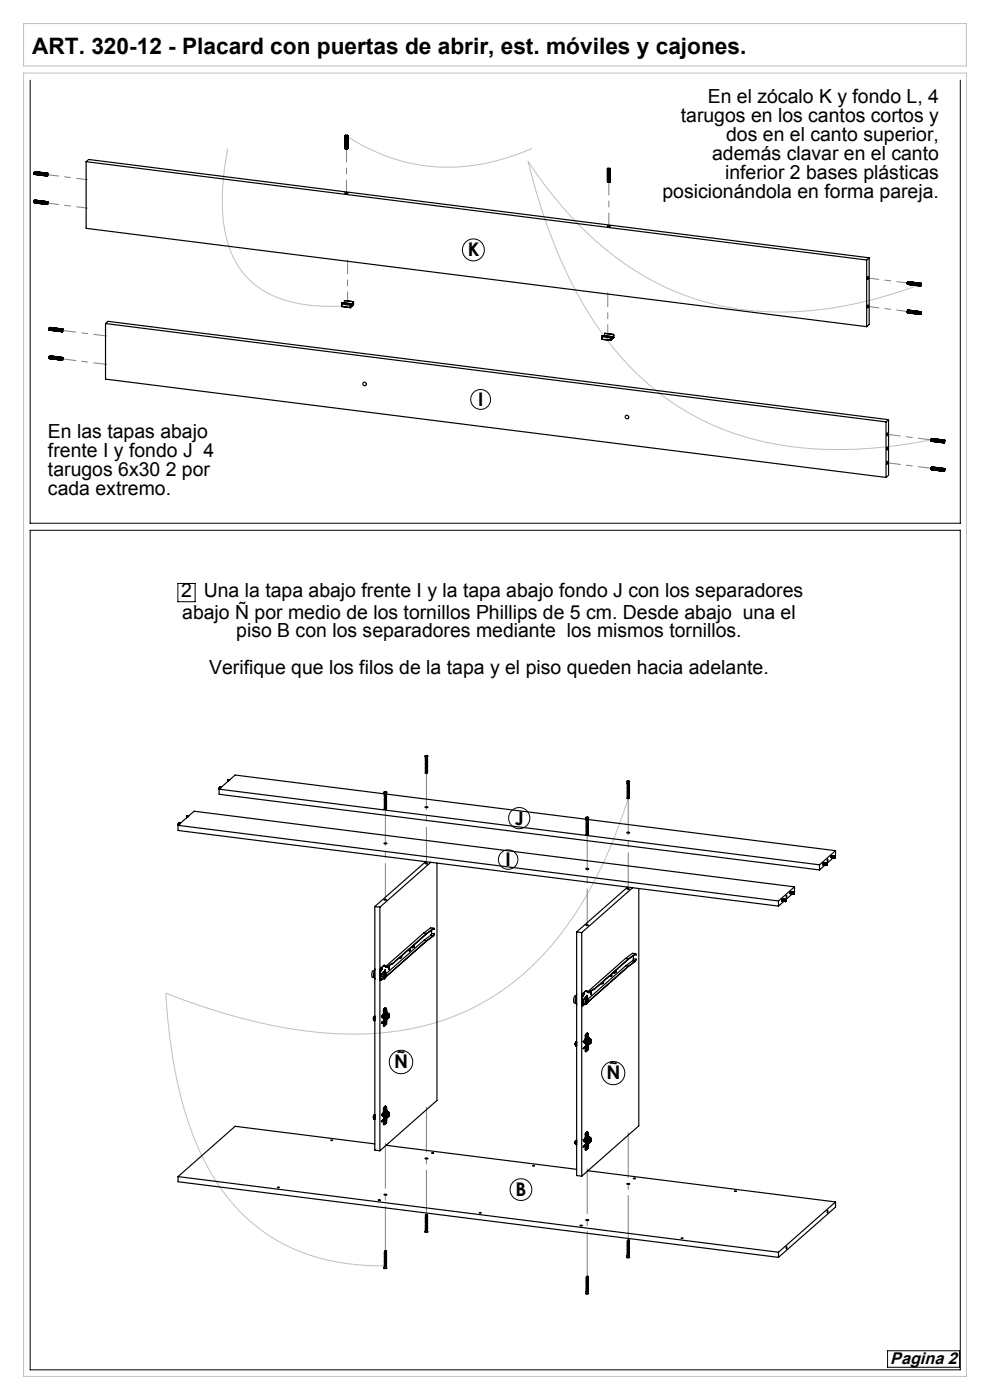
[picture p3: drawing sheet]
<svg xmlns="http://www.w3.org/2000/svg" width="210mm" height="297mm" viewBox="0 0 210 297" stroke-linecap="round" stroke-linejoin="round" font-family="sans-serif">
<defs><g id="words">
<text font-size="4.8" x="6.8" y="11.4">ART. 320-12 - Placard con puertas de abrir, est. móviles y cajones.</text>
<g font-size="4.1">
<text x="150.1" y="22">En el zócalo K y fondo L, 4</text>
<text x="144.4" y="26">tarugos en los cantos cortos y</text>
<text x="154" y="30">dos en el canto superior,</text>
<text x="151.1" y="34">además clavar en el canto</text>
<text x="140.5" y="42">posicionándola en forma pareja.</text>
<text x="153.8" y="38">inferior 2 bases plásticas</text>
<text x="10.2" y="93">En las tapas abajo</text>
<text x="10.2" y="97">frente I y fondo J 4</text>
<text x="10.2" y="101">tarugos 6x30 2 por</text>
<text x="10.2" y="105">cada extremo.</text>
<text x="38.4" y="126.7">2</text>
<text x="38.7" y="131.3">abajo Ñ por medio de los tornillos Phillips de 5 cm. Desde abajo una el</text>
<text x="43.2" y="126.7">Una la tapa abajo frente I y la tapa abajo fondo J con los separadores</text>
<text x="50.1" y="135.2">piso B con los separadores mediante los mismos tornillos.</text>
<text x="44.4" y="142.9">Verifique que los filos de la tapa y el piso queden hacia adelante.</text>
</g>
<g font-size="4">
<text x="99.2" y="54.4">K</text>
<text x="101.4" y="86.1">I</text>
<text x="109.2" y="174.9">J</text>
<text x="107.3" y="183.7">I</text>
<text x="83.6" y="226.7">Ñ</text>
<text x="128.6" y="229">Ñ</text>
<text x="109.4" y="253.8">B</text>
</g>
<text font-size="3.6" x="188.8" y="289.3">Pagina 2</text>
</g></defs>
<path d="M5 15.5h200v276.5h-200zM5 5h200v9h-200zM48.3 31.5a43.9 43.9 0 0 0 0 20.1 17.4 17.4 0 0 0 13.7 12.5l4.7 .8 3.4 .1 3.6-.1M73.5 28.9a39 39 0 0 0 35.3 4.2l4-1.6M195.2 60.4a81 81 0 0 1-36 5.5 58.2 58.2 0 0 1-36.5-18.3 91.1 91.1 0 0 1-10.7-13.4 105.4 105.4 0 0 0 15.3 35.9 57.3 57.3 0 0 0 45.3 25.1 97.4 97.4 0 0 0 25-1.9M133.3 169.4a89.3 89.3 0 0 1-16.4 31.3 51.9 51.9 0 0 1-38.6 18.6 97.6 97.6 0 0 1-35.5-5.8l-7.6-2.8a94.8 94.8 0 0 0 7.1 33.4 39.7 39.7 0 0 0 19.1 20.4 45.4 45.4 0 0 0 20.1 4" fill="none" stroke="#c0c0c0" stroke-width=".21"/>
<g fill="none" stroke="#000" stroke-width=".21">
<path d="M6.4 17v94h197.3v-94M6.4 112.5h197.3v178.1h-197.3zM37.7 123.8h3.7v3.9h-3.7zM188.3 286.6h15.2v3.5h-15.2z"/>
<circle cx="100.4" cy="53" r="2.33"/>
<circle cx="102" cy="84.7" r="2.1"/>
<circle cx="110.1" cy="173.6" r="2.25"/>
<circle cx="107.8" cy="182.3" r="2.06"/>
<circle cx="85.1" cy="225.3" r="2.49"/>
<circle cx="130.1" cy="227.6" r="2.46"/>
<circle cx="110.5" cy="252.4" r="2.31"/>
</g>
<path d="M10.1 37.1l8.4 1M18.5 44.2l-8.4-1.1M184.1 59l8.4 1M192.5 66.1l-8.4-1.1" fill="none" stroke="#808080" stroke-width=".21" stroke-dasharray="15.2 1.3 1.3 1.3" stroke-dashoffset="12.9"/>
<path d="M73.7 64.9v-9.7M128.9 71.8v-9.7" fill="none" stroke="#808080" stroke-width=".21" stroke-dasharray="15.2 1.3 1.3 1.3" stroke-dashoffset="12.3"/>
<path d="M73.5 41v-9.4M129.2 48v-9.4M13.3 70.1l9.3 1.2M22.6 77.3l-9.3-1.2M188.2 98.2l9.4 1.2M197.6 93.3l-9.4-1.2" fill="none" stroke="#808080" stroke-width=".21" stroke-dasharray="15.2 1.3 1.3 1.3" stroke-dashoffset="12.4"/>
<path d="M81.7 171.7v19.2M90.4 164v19.2M124.6 177.1v19.2M133.3 169.4v19.2" fill="none" stroke="#808080" stroke-width=".21" stroke-dasharray="15.2 1.3 1.3 1.3" stroke-dashoffset="7.5"/>
<path d="M90.4 257.7v-22.8M81.7 265.4v-22.8M124.6 270.8v-22.8M133.3 263.1v-22.8" fill="none" stroke="#808080" stroke-width=".21" stroke-dasharray="15.2 1.3 1.3 1.3" stroke-dashoffset="5.7"/>
<g fill="none" stroke="#000" stroke-width=".25">
<path d="M7.3 36.8l2.7 .3M7.3 36.8h.1M7.3 36.8l2.7 .4M7.3 36.7l2.7 .4M7.3 36.7h.1M7.3 36.9l2.7 .3M7.3 36.9h.1M7.3 36.7l2.7 .3M7.3 36.9l2.7 .4M7.3 36.6l2.7 .3M7.3 36.6h.1M7.3 37l2.8 .3"/>
<path d="M7.3 36.9v.1M7.3 36.5l2.7 .4M7.3 36.5v.1M7.3 37h.1M7.3 36.5v.4M7.3 36.5h.1M7.3 36.5l2.7 .3M7.3 36.5l2.8 .3M7.4 36.5h.1M7.4 36.4l2.7 .4M7.4 36.4h.1M10 37.1h.1"/>
<path d="M10 37.1v.1M10 37.2h.1M10 37h.1M10 37v.1M10 37.2v.1M10 37.3h.1M10 36.9v.1M10 36.9h.1M10 36.8v.1M10 36.8h.1M10.1 37.3h-.1M10.1 36.8h-.1"/>
<path d="M10.1 37.3h.1M10.1 36.8h.1M10.1 36.9v.4zM10.1 36.8l.1 .1M10.2 36.8h.1M18.3 34.3l165.5 20.9M18.3 34.3l.5-.5 165.6 20.9M18.3 34.3v14.1l165.5 20.9M73.2 31.5h.1M73.2 28.8h.1M73.2 28.8v2.7M73.2 31.6h.1"/>
<path d="M73.3 28.8h.1M73.3 28.8h-.1M73.3 28.7l-.1 2.9M73.3 28.7h.1M73.3 31.6h.1M73.3 28.8v2.8M73.3 31.6h-.1M73.3 28.7h.4zM73.3 28.7h-.1M73.3 28.8v.1M73.3 28.9h.1M73.4 28.9h.1"/>
<path d="M73.4 31.6h.1M73.4 28.9l-.1 2.7M73.4 31.6h-.1M73.4 28.9v2.7M73.5 28.9h.1M73.5 31.6h.1M73.5 28.9v2.7M73.6 28.9h-.1M73.6 31.6h-.1M73.6 31.6h.1M73.6 28.9v2.7M73.6 28.9h.1"/>
<path d="M73.7 28.9h-.1M73.7 31.6h-.1M73.7 28.9v2.7M73.7 31.6h.1M73.7 28.8v.1M73.7 28.8h.1M73.7 28.7h.1M73.7 31.6h-.4M73.7 28.8v2.8M73.7 28.7l.1 2.9M73.8 28.8h.1M73.8 31.6h-.1"/>
<path d="M73.8 28.8v2.7M73.8 31.5h.1M128.9 38.5h.1M128.9 38.6h.1M128.9 35.8h.1M128.9 35.7v2.9M128.9 35.8v2.8M128.9 35.7h.1M128.9 35.8v.1M128.9 35.7h.5zM128.9 38.6h.5M128.9 35.7v.1"/>
<path d="M128.9 35.9h.1M129 38.6h.1M129 35.9v2.7M129 38.6h-.1M129 35.9h-.1M129 35.9h.1M129.1 38.6h.1M129.1 35.9v2.7M129.1 38.6h-.1M129.1 35.9h.1M129.2 35.9h.1M129.2 38.6h.1"/>
<path d="M129.2 35.9v2.7M129.3 35.9h-.1M129.3 38.6h-.1M129.3 38.6h.1M129.3 35.9h.1M129.3 35.9v2.7M129.4 35.9h.1M129.4 35.9l-.1 2.7M129.4 35.7v.1M129.4 35.8v.1M129.4 35.8h.1M129.4 38.6h.1"/>
<path d="M129.4 35.8v2.8M129.5 38.5h-.1M7.3 42.8l2.7 .4M7.3 42.9l2.7 .3M7.3 42.7l2.7 .4M7.3 42.9v.1M7.3 42.8h.1M7.3 42.8v.1M7.3 42.9h.1M7.3 42.7l2.7 .3M7.3 42.7h.1M7.3 43l2.7 .3"/>
<path d="M7.3 42.6l2.7 .4M7.3 43h.1M7.3 42.6v.1M7.3 43l2.8 .3M7.3 42.6h.1M7.3 42.6l2.7 .3M7.3 42.5v.4M7.3 42.5l2.7 .4M7.3 42.5h.1M7.3 42.5l2.8 .3M7.4 42.5h.1M7.4 42.5l2.7 .3"/>
<path d="M7.4 42.4v.1M10 43.2h.1M10 43.1h.1M10 43.1v.1M10 43.2v.1M10 43.3h.1M10 43h.1M10 43.3v.1M10 43.4h.1M10 42.9h.1M10.1 42.8l-.1 .1M10.1 43.4h-.1"/>
<path d="M10.1 43.4h.1M10.1 42.8h.1M10.1 43.3v.1M10.1 42.9v.4zM10.1 43.3h.1M10.1 42.8l.1 .1M10.2 42.9h.1M73.2 41h.6l-.4 .1zM128.9 48h.6l-.4 .1zM183.8 55.2v14.1M184.1 58.7l.1 .2-.1 .4zM184.4 54.7l-.6 .5"/>
<path d="M184.4 54.7v14.1l-.6 .5M192.5 60l2.7 .3M192.5 60h.1M192.5 59.9l2.7 .3M192.5 59.9h.1M192.5 59.9v.1M192.5 59.8v.1M192.5 59.8l2.8 .3M192.5 59.8h.1M192.5 59.8v.4M192.6 59.8h.1M192.6 59.8l2.7 .3"/>
<path d="M192.6 59.7v.1M10.4 75.9l2.7 .4M10.4 75.9l2.7 .3M10.4 69.9l2.7 .3M10.4 69.8l2.7 .4M10.4 69.8h.1M10.4 69.9h.1M10.4 75.9h.1M10.4 76l2.8 .3M10.4 75.8l2.8 .3M10.4 69.9l2.8 .3M10.4 69.8l2.8 .3"/>
<path d="M10.4 75.8h.1M10.4 70h.1M10.4 76h.1M10.4 75.8v.1M10.4 75.9v.1M10.4 76l2.8 .4M10.4 75.7l2.8 .4M10.4 70l2.8 .3M10.4 69.7l2.8 .3M10.4 69.7h.1M10.4 75.7h.1M10.4 69.7v.1"/>
<path d="M10.4 75.7v.1M10.5 69.7h-.1M10.5 76l2.7 .4M10.5 70l2.7 .4M10.5 69.6v.1M10.5 69.6l2.7 .4M10.5 75.7h.1M10.5 75.7l2.7 .3M10.5 70h.1M10.5 76h.1M10.5 69.7h.1M10.5 69.6h.1"/>
<path d="M10.5 75.6l2.7 .4M10.5 75.6h.1M10.5 76.1h.1M10.5 75.6v.1M10.5 69.5l-.1 .5M10.5 75.6l-.1 .4M10.5 70v.1M10.5 69.5l2.7 .4M10.5 69.5v.1M10.5 75.6l2.7 .3M10.5 69.5h.1M10.5 69.5l2.7 .3"/>
<path d="M10.5 75.5h.1M10.5 69.5l2.8 .3M10.5 75.5l2.8 .3M10.6 69.5h.1M13.1 76.2h.1M13.1 76.3h.1M13.1 76.1h.1M13.1 70.2h.1M13.1 76.2v.1M13.2 76.3h.1M13.1 70.1v.1M13.2 70.1h-.1"/>
<path d="M13.2 70.2v.1M13.2 70.3h.1M13.2 70.1h.1M13.2 76.1h.1M13.2 76.3h-.1M13.2 70v.1M13.2 76.4h.1M13.2 70h.1M13.2 70.3v.1M13.2 76h.1M13.2 69.9v.1M13.2 69.9h.1"/>
<path d="M13.2 75.9h.1M13.2 70.4h.1M13.2 69.8v.1M13.3 69.8h.1M13.3 75.9h.1M13.3 69.8h-.1M13.3 70.4h-.1M13.3 75.9h-.1M13.3 76.4h-.1M13.3 70.3v.1M13.3 76.4h.1M13.3 75.8v.1"/>
<path d="M13.3 75.8h.1M13.3 69.9v.4zM13.3 75.9v.5zM13.3 70.3l-.1 .1M13.3 76.3l-.1 .1M13.3 69.8v.1M22.4 68.6l165.5 20.9M22.4 68.6l.5-.4 165.6 20.8M22.4 68.6v11.8l165.5 20.9M72.5 65h.1M72.5 64.5h.1M72.5 64.5v.5"/>
<path d="M72.5 64.5l1.8 .2M72.5 65l1.8 .2M72.5 65l1.8 .3M72.6 64.2l-.1 .3M72.6 64.2l1.8 .3M73.1 64.2l1.8 .3M73.1 64.2l-.1 .1M73.1 63.8v.4M73.1 63.8h.1M73.1 63.8l1.8 .2M74.3 65.2v.1M74.3 64.7v.5"/>
<path d="M74.3 65.3h.1M74.3 64.7h.1M74.3 65.2h.1M74.4 64.5l-.1 .2M74.4 64.5h.1M74.9 64l.1 .1M74.9 64h.1M74.9 64.5l-.5 .4v-.4M74.9 64v.5M75 64.7l-.7 .6M75 64.7h.1M75 64.7l-.7 .5"/>
<path d="M75 64.1v.6M127.7 71.9v.1M127.7 71.4h.1M127.7 71.4v.5M127.7 72l1.8 .2M127.7 71.4l1.8 .3M127.7 71.4v.6M127.8 71.2l-.1 .2M127.8 71.2l1.7 .2M128.2 71.2l1.9 .2M128.2 71.2h.1M128.3 70.7l-.1 .5"/>
<path d="M128.3 70.7l1.8 .2M128.3 70.7h.1M129.5 72.2h.1M129.5 71.7v.5M129.5 71.7h.1M129.5 71.4v.3M129.5 71.4l.1 .1M129.6 71.5l-.1 .2M130.1 70.9v.1M130.1 70.9l.1 .2M130.1 70.9h.1M130.1 71l.1 .1"/>
<path d="M130.1 71.4l-.5 .5v-.4M130.1 71v.4M130.2 71.6l-.7 .6M130.2 71.6h.1M130.2 71.1h.1M130.2 71.1v.5M184.1 64.8l.1 .1-.1 .4zM192.5 60.1l2.7 .4M192.5 60.1h.1M192.5 60.2l2.7 .3M192.5 60.2h.1M192.5 60l2.7 .4"/>
<path d="M192.5 60v.1M192.5 60.2l2.7 .4M192.5 60.2v.1M192.5 66.2h.1M192.5 66.2l2.7 .4M192.5 60.1v.1M192.5 66.1l2.7 .4M192.5 66.1h.1M192.5 66l2.7 .3M192.5 66.3l2.7 .4M192.5 60.3l2.7 .3M192.5 66.1l2.7 .3"/>
<path d="M192.5 66.3h.1M192.5 66v.1M192.5 60.3h.1M192.5 66h.1M192.5 60.3l2.8 .4M192.5 65.9l2.7 .3M192.5 65.9h.1M192.5 66.4l2.8 .3M192.5 65.9v.1M192.5 66.3v.1M192.5 66.4h.1M192.5 65.9l2.8 .3"/>
<path d="M192.5 65.8v.5M192.5 65.8v.1M192.6 65.8h.1M192.6 65.8l2.7 .3M195.2 66.5h.1M195.2 66.4h.1M195.2 60.4h.1M195.2 60.5h.1M195.2 60.4v.1M195.2 66.6h.1M195.2 60.5v.1M195.2 60.3h.1"/>
<path d="M195.2 60.6h.1M195.2 66.7h.1M195.2 66.3h.1M195.2 60.6v.1M195.2 60.7h.1M195.2 60.2h.1M195.2 66.2h.1M195.3 66.7h.1M195.3 66.2h-.1M195.3 60.2h-.1M195.3 66.2h.1M195.3 60.1v.1"/>
<path d="M195.3 60.7h.1M195.3 60.1h.1M195.3 66.1v.1M195.3 60.6v.1M195.3 60.6h.1M195.3 66.1h.1M195.3 66.2v.5zM195.3 60.2v.4zM195.3 66.6v.1M195.3 60.1l.1 .1M195.4 66.2h.1M195.4 60.2h.1"/>
<path d="M187.9 89.5v11.8M188.2 97.9l.1 .2-.1 .4zM188.2 91.9l.1 .1-.1 .4zM188.2 94.9l.1 .2-.1 .4zM188.5 89v11.8l-.6 .5M188.5 89l-.6 .5M197.5 99.4v.1M197.5 99.4l2.7 .4M197.5 99.4l2.7 .3M197.5 99.4h.1M197.5 99.5l2.7 .4M197.5 93.3l2.7 .4"/>
<path d="M197.5 93.3h.1M197.5 93.5l2.7 .4M197.5 99.6h.1M197.5 93.5h.1M197.5 93.4h.1M197.5 93.4l2.7 .4M197.5 99.5h.1M197.5 93.4l2.7 .3M197.5 93.3v.1M197.5 99.3l2.8 .3M197.5 99.3h.1M197.5 99.6l2.8 .4"/>
<path d="M197.5 93.3l2.7 .3M197.5 93.5l2.8 .4M197.5 99.3v.1M197.5 99.3l2.7 .4M197.5 93.3l2.8 .3M197.5 99.2v.4M197.5 93.2v.3M197.5 99.2v.1M197.5 99.2l2.8 .4M197.5 93.2h.1M197.5 93.2l2.8 .3M197.5 93.6l2.8 .4"/>
<path d="M197.5 93.6h.1M197.5 93.2v.1M197.5 99.2h.1M197.6 99.6l2.7 .4M197.6 99.2h.1M197.6 99.2l2.7 .3M197.6 93.2h.1M197.6 93.2l2.7 .3M197.6 99.6h.1M197.6 93.6h.1M197.6 93.2h-.1M197.6 99.1l-.1 .1"/>
<path d="M197.6 93.1l-.1 .1M197.6 93.1v.1M197.6 99.6v.1M197.6 99.1v.1M197.6 99.1l2.7 .4M197.6 93.1h.1M197.6 93.1l2.7 .3M197.6 99.1h.1M197.6 99.1l2.8 .3M197.6 93l2.8 .4M197.6 93h.1M197.7 93h.1"/>
<path d="M200.2 93.7h.1M200.2 93.8h.1M200.2 99.8h.1M200.2 99.8v.1M200.2 99.7v.1M200.2 99.7h.1M200.2 99.9h.1M200.2 93.9h.1M200.2 99.6v.1M200.2 93.6h.1M200.3 99.9h.1M200.3 99.6h-.1"/>
<path d="M200.3 93.6h-.1M200.3 93.9h.1M200.3 99.6h.1M200.3 93.5v.1M200.3 100h.1M200.3 93.5h.1M200.3 99.5v.1M200.3 94h.1M200.3 99.5h.1M200.3 93.9v.1M200.3 93.4h.1M200.3 99.4v.1"/>
<path d="M200.3 99.4h.1M200.4 93.4h-.1M200.4 99.4h.1M200.4 93.4h.1M200.4 99.5l-.1 .4zM200.4 93.5l-.1 .4zM200.4 99.9l-.1 .1M200.4 93.9h-.1M200.4 99.5h.1M200.4 93.4v.1M37.8 175.1l127.3 16M37.8 175.1l3.4-3 127.3 16"/>
<path d="M37.8 175.1v1.1l127.3 16M37.8 174.9h.1M37.8 174.8l.2 .1M37.8 175h.1M37.8 174.9h.2M37.8 174.8h.3M37.8 174.8h.1M37.9 174.7l.2 .1M37.9 174.7v.1M37.9 175h.1M37.9 174.8h.1M37.9 174.7h.1"/>
<path d="M37.9 174.7h.3M37.9 174.6v.1M37.9 174.6h.4zM37.9 174.6h.1M37.9 174.6l-.1 .4M39.6 173.4h.1M39.6 173.3h.2M39.6 173.4v.1M39.6 173.3v.1M39.6 173.3h.1M39.6 173.2h.3M39.6 173.2h.1"/>
<path d="M39.6 173.5h.1M39.6 173.1h.4M39.6 173.1v.3M39.6 173.1h.1M39.7 173.1h.1M46.5 167.4l127.3 16.1M46.5 167.4v1.1l127.3 16.1M46.5 167.4l3.4-3 31.6 4M46.5 167.2h.2M46.5 167.3h.1M46.5 167.2h.1M46.5 167.2h.2l-.2 .1"/>
<path d="M46.5 167.1h.3M46.5 167.1h.1M46.5 167.2v.1M46.6 167.1h.1M46.6 167.3h-.1M46.6 167.1h-.1M46.6 167.3h.1M46.6 167h.1M46.6 167l.3 .1M46.6 167l.2 .1h-.2M46.6 167h.3M46.6 167l-.1 .3"/>
<path d="M46.6 167h.4M46.6 166.9h.1M48.3 165.6h.2M48.3 165.6h.1M48.3 165.8h.1M48.3 165.7h.1M48.3 165.7h.1h-.1M48.3 165.7v.1M48.3 165.5l.3 .1M48.3 165.5h.1M48.3 165.5h.3M48.3 165.4v.4"/>
<path d="M48.3 165.4h.1M48.3 165.4l.4 .1h-.4M48.4 165.4h-.1M48.4 165.4h.3M48.4 165.8h-.1M81.4 168h.7l-.4 .1zM81.4 178.9h.7l-.4 .1zM81.5 168.1l.3 .1 .2-.1M81.5 168.5h.5M81.5 168.1v.4M81.5 168.5l.1 .1M81.6 168.6v.1l.3-.1"/>
<path d="M81.6 168.7v.3M81.6 169v.3M81.6 169.3v.2M81.6 169.6v.2M81.6 169.9v.2M81.6 170.5v.2M81.6 170.8v.2M81.6 171.1v.2M81.6 171.4v.2M81.6 171.6v.1M81.6 171.6h.1M81.6 168.7h.1"/>
<path d="M81.6 168.6h.3M81.7 168l-.1 .1 .2-.1M81.7 168h.1M81.7 168v.1M81.8 168v.1M81.9 168.6h.1l-.4 .1M81.9 171.2v.3l-.3 .1M81.9 170.9v.3l-.3 .1M81.9 170.6v.3l-.3 .1M81.9 170.3v.3l-.3 .1M81.9 169.5v.2l-.3 .1M81.9 169.2v.3h-.3"/>
<path d="M81.9 168.9v.3l-.3 .1M81.9 168.6v.2l-.3 .2M81.9 171.4l.1 .1-.5 .1h.1M81.9 171.1l.1 .1-.5 .1h.1M81.9 170.8l.1 .2h-.5h.1M81.9 170.5a.27 .27 0 0 1-.1 .3 .27 .27 0 0 1-.3-.1h.1M81.9 170.2a.29 .29 0 0 1-.1 .3 .29 .29 0 0 1-.3-.1l.1-.2M81.9 169.9l.1 .1-.1 .1h-.3M81.9 169.6l.1 .2-.5 .1 .1-.1M81.9 169.3l.1 .2-.5 .1h.1M81.9 169a.27 .27 0 0 1-.1 .3 .27 .27 0 0 1-.3 0h.1M81.9 168.7v.1a.28 .28 0 0 1-.1 .2 .28 .28 0 0 1-.3 0h.1"/>
<path d="M81.9 171.5v.2h-.3M81.9 169.8v.2M81.9 170.1v.2M82 168.5l-.1 .1M82 168.1v.4M82 168.5l42.3 5.3M90.1 160.3l.7 .1-.3 .1zM90.1 171.2l.7 .1h-.4zM90.2 160.4l.5 .1M90.2 160.5v.3l.2 .1 .3-.1v-.3M90.2 160.8l.1 .1M90.3 160.9v.1l.3-.1"/>
<path d="M90.3 161.4v.2M90.3 161.9v.3M90.3 162.2v.3M90.3 162.8v.2M90.3 163.1v.2M90.3 163.4v.2M90.3 163.7v.2M90.3 164h.1M90.3 163.9h.1M90.3 161.1h.1M90.3 160.9h.3M90.3 160.3l.3 .1z"/>
<path d="M90.4 160.3v.1M90.6 160.9h.1l-.4 .1M90.6 163.5v.3l-.3 .1M90.6 163.2v.3l-.3 .1M90.6 163v.2l-.3 .1M90.6 162.7v.3h-.3M90.6 161.8v.3l-.3 .1M90.6 161.5l-.1 .3-.2 .1v-.2M90.6 161.2v.3l-.3 .1M90.6 160.9v.3l-.3 .1v-.2M90.6 163.7l.1 .1-.5 .1h.1M90.6 163.4l.1 .2-.5 .1 .1-.1"/>
<path d="M90.6 163.1l.1 .2-.5 .1 .1-.1M90.6 162.8a.27 .27 0 0 1-.1 .3 .27 .27 0 0 1-.3 0l.1-.1M90.6 162.5a.29 .29 0 0 1-.1 .3 .29 .29 0 0 1-.3 0l.1-.3M90.6 162.2l.1 .1-.1 .2h-.4h.1M90.6 161.9l.1 .2-.5 .1h.1M90.6 161.6l.1 .2-.5 .1h.1M90.6 161.4a.27 .27 0 0 1-.1 .3 .27 .27 0 0 1-.3-.1h.1M90.6 161.1a.28 .28 0 0 1-.1 .2 .28 .28 0 0 1-.3 0h.1M90.6 163.8v.2h-.3M90.6 162.1v.2M90.6 162.4v.2M90.7 160.8l-.1 .1"/>
<path d="M90.7 160.4v.1M124.3 173.4h.6l-.3 .1zM124.3 173.5h.5M124.3 173.5v.4h.5M124.3 173.9l.1 .1M124.4 174v.1l.3-.1M124.4 174.1v.3M124.4 174.7v.2M124.4 175v.2M124.4 175.9v.2M124.4 176.2v.2M124.4 176.5v.2"/>
<path d="M124.4 176.8v.2M124.4 177v.1M124.4 177h.1M124.4 174.1h.1M124.4 174h.3M124.4 173.4l.3 .1zM124.5 173.4v.1M124.7 174h.1l-.4 .1M124.7 176.6v.3l-.3 .1M124.7 176.3v.3l-.3 .1M124.7 176v.3l-.3 .1M124.7 175.7v.3l-.3 .1"/>
<path d="M124.7 174.9v.2l-.3 .1M124.7 174.6v.3h-.3M124.7 174.3l-.1 .3-.2 .1v-.3M124.7 174v.2l-.3 .2M124.7 176.7l.1 .2-.5 .1h.1M124.7 176.5l.1 .1-.5 .1h.1M124.7 176.2l.1 .2h-.5h.1M124.7 175.9a.27 .27 0 0 1-.1 .3 .27 .27 0 0 1-.3-.1h.1M124.7 175.6h.1a.29 .29 0 0 1-.2 .3 .29 .29 0 0 1-.3-.1l.1-.2M124.7 175.3l.1 .2-.4 .1v-.3M124.7 175l.1 .2-.5 .1 .1-.1M124.7 174.7l.1 .2-.5 .1 .1-.1"/>
<path d="M124.7 174.4a.27 .27 0 0 1-.1 .3 .27 .27 0 0 1-.3 0h.1M124.7 174.1l.1 .1a.28 .28 0 0 1-.2 .2 .28 .28 0 0 1-.3 0h.1M124.7 176.9v.2h-.3M124.7 175.2v.2M124.7 175.4v.3M124.8 173.9l-.1 .1M124.8 173.5v.4M124.8 173.9l52.4 6.6M124.8 173.5h.1M133 165.7l.6 .1-.4 .1zM133 176.6h.6l-.4 .1zM133 165.8l.3 .1 .2-.1"/>
<path d="M133 166.2h.5M133 165.8v.4M133 166.2l.4 .1M133.1 166.3v.1M133.1 166.5v.2M133.1 166.8v.2M133.1 167v.3M133.1 167.3v.3M133.1 168.2v.2M133.1 168.8v.2M133.1 169.1v.2M133.1 169.4h.1"/>
<path d="M133.1 169.3h.1M133.1 166.5h.1M133.1 165.7l.3 .1zM133.2 165.7v.1M133.4 166.3l-.3 .1M133.4 166.3h.1l-.4 .1M133.4 168.9v.3l-.3 .1M133.4 168.6v.3l-.3 .1M133.4 168.4l-.1 .3h-.2v-.2M133.4 168.1v.2l-.3 .1M133.4 167.2v.3l-.3 .1M133.4 166.9v.3l-.3 .1"/>
<path d="M133.4 166.6v.3l-.3 .1M133.4 166.3v.3l-.3 .1M133.4 169.1l.1 .1-.5 .1h.1M133.4 168.8l.1 .2h-.5h.1M133.4 168.5l.1 .2-.5 .1 .1-.1M133.4 168.2a.27 .27 0 0 1-.1 .3 .27 .27 0 0 1-.3 0l.1-.1M133.4 167.9h.1a.29 .29 0 0 1-.2 .3 .29 .29 0 0 1-.3 0l.1-.3M133.4 167.6l.1 .1-.1 .1-.4 .1 .1-.3M133.4 167.3l.1 .2-.5 .1h.1M133.4 167l.1 .2-.5 .1h.1M133.4 166.8a.27 .27 0 0 1-.1 .2 .27 .27 0 0 1-.3 0h.1M133.4 166.5h.1a.28 .28 0 0 1-.2 .2 .28 .28 0 0 1-.3 0h.1"/>
<path d="M133.4 169.2v.2h-.3M133.4 167.5v.2M133.4 167.8v.2M133.5 166.2l-.1 .1M133.5 165.8v.4M79.5 192.3v51.7l1.1 .1M79.5 192.3l1.1 .2M80.6 192.5v51.6M81.5 190.9h.5zM89.9 197.9l.6 .1M89.9 197.9l-8 7.1M89.9 199.5l-8 7.1"/>
<path d="M89.9 199.5l.6 .1M90.2 183.2h.5zM90.3 182.8l-10.8 9.5M90.5 199.6l-8.6 7.5M90.5 198l-7.2 6.4M91.4 182.9l-10.8 9.6M91.4 198.4l-1.5 1.1M91.4 198.4l.6 .1M91.5 198l-.1 .4M91.5 198l.6 .1M91.6 197.3l-.1 .7M91.8 197.1l.3 .1"/>
<path d="M92 198.5l-1.5 1.1M92 196.9l.1 .3M92 196.9l-1.5 1.1M92 196.9l-.6-.1-1.5 1.1M92.1 198.1l-.1 .4M92.1 198.1l-.1 .4-1.5 1.1-8.6 7.6M92.1 197.2l-.1-.2-1.5 1.1-7.2 6.4M92.7 183.1v50.4l-12.1 10.6M122.3 197.7v51.7l1.1 .1M122.3 197.7l1.1 .1M123.4 197.8v51.7M124.3 184.3h.6l-.3 .1z"/>
<path d="M124.3 196.3h.5zM133 188.6h.5zM133.1 188.2l-10.8 9.5M134.2 188.3l-10.8 9.5M135.5 188.5v50.3l-12.1 10.7M165.1 191.1v1.1M165.9 191l.7 .1M165.9 191.1l.7 .1M165.9 190.9l.7 .1M165.9 191.1l.7 .2M165.9 190.9h.7M165.9 190.8h.7"/>
<path d="M166 190.7l.7 .1M166 190.7l-.1 .5M166.3 191.2l-1.2 1M166.6 191.1h.1M166.6 191.1v.1M166.6 191v.1M166.6 191h.1M166.6 191.2h.1M166.6 191l-.7-.1 .7 .2M166.6 190.9h.1M166.6 191.3h.1M166.6 191.2v.1"/>
<path d="M166.6 190.8h.1M166.7 190.8h.1M166.7 190.8h-.1M166.7 190.9v.3zM166.7 191.2h-.1M166.7 190.8v.1M166.7 190.9h.1M166.8 190v.4zM167.6 189.5l.7 .1M167.6 189.5l.7 .2M167.6 189.4h.7M167.6 189.6l.7 .1"/>
<path d="M167.6 189.3l.7 .1M167.7 189.3h.7M167.7 189.2l.7 .1M167.7 189.2v.4l.7 .1M167.7 189.2h.1M168 189.7l-1.3 1.1M168.3 189.6h.1M168.3 189.5h.1M168.3 189.6v.1M168.3 189.7h.1M168.3 189.5l-.7-.1 .7 .2M168.3 189.4v.1"/>
<path d="M168.3 189.4h.1M168.4 189.4h-.1M168.4 189.3v.1M168.4 189.7h.1M168.4 189.3h.1M168.4 189.3v.4zM168.5 189.3h-.1M168.5 188.1l-.1 1.2M168.5 188.1l-3.4 3M173.8 183.5v1.1M174.6 183.3l.7 .2M174.6 183.4l.7 .1"/>
<path d="M174.6 183.2l.7 .1M174.6 183.5l.7 .1M174.6 183.2h.7M174.6 183.1l.7 .1M174.7 183.1h.7M174.7 183.1l-.1 .4M174.7 183v.1M175 183.5l-1.2 1.1M175.3 183.5h.1M175.3 183.4h.1M175.3 183.3h-.7l.7 .1M175.3 183.3v.1"/>
<path d="M175.3 183.3h.1M175.3 183.5v.1M175.3 183.2v.1M175.3 183.6h.1M175.3 183.2h.1M175.4 183.2h-.1M175.4 183.6h-.1M175.4 183.1v.1M175.4 183.2h.1M175.4 183.1h.1M175.4 183.2v.3zM175.4 183.5l-.1 .1"/>
<path d="M175.5 182.3v.4zM176.3 181.8l.7 .1M176.3 181.9l.7 .1M176.3 181.7h.7M176.4 181.6l.6 .1M176.4 181.6h.7M176.4 181.5l.7 .1M176.4 181.5v.5l.7 .1M176.4 181.5h.1M176.7 182l-1.3 1.2M177 181.9h.1M177 182h.1"/>
<path d="M177 181.8v.1M177 181.8h.1M177 181.8l-.7-.1 .7 .2M177 181.7h.1M177.1 181.7h-.1M177.1 181.7h.1M177.1 182h.1M177.1 181.6h.1M177.1 181.7v.3zM177.1 181.6l.1 .1M177.2 181.6h-.1M177.2 180.5l-.1 1.1"/>
<path d="M177.2 180.5l-3.4 3M79.2 216.2l.1 .1M79.2 216.2h.1M79.2 215.9v.1M79.2 215.9h.1M79.3 215.9l-.1 .1M79.3 215.9h-.1M79.3 215.9h.1M79.3 216.3h.1M79.3 216.3l.2-.2-.2 .2M79.3 216.3l.1 .2M79.3 215.8l-.1 .1"/>
<path d="M79.3 215.8v.1M79.3 215.8l.1-.1h.1l-.1 .2M79.4 216.5l.1 .1M79.4 215.7v.2M79.4 216.5h.1M79.4 216v-.2v.2M79.4 216h.1M79.4 216l-.2 .2M79.4 216.3v.2M79.4 215.9h.1M79.4 206.9h.1M79.5 206.4l-.1 .5"/>
<path d="M79.5 206a1.01 1.01 0 0 0 0 1.4M79.5 205.9a.73 .73 0 0 0-.6 1.1l.1 .3 .4 .1M79.5 205.7v1.8M79.5 205.7h.1M79.5 215.8l-.1 .3M79.5 207.6v.2M79.5 207.6h.1M79.5 216l-.3 .2M79.5 205.4v.3M79.5 215.5l-.1 .2M79.5 216.2l-.1 .1M79.5 216.4l-.1 .1"/>
<path d="M80.6 207.6h.1M80.6 207.8l.2 .2M80.6 207.8h.1M80.7 207.7h.1M80.7 207.7l-.1 .1M80.7 207.6v.1M80.7 205.9v1.7M80.7 207.7v.1M80.7 205.4v.5M80.7 205.4h.1M80.8 205.6v.1M80.8 205.8v.2"/>
<path d="M80.8 205.7h.1M80.8 205.8h.1M80.8 205.7v.1M80.8 205.4l-.1 .5M80.9 205.7l-.1-.1v.4l.1-.2M80.9 205.7v.1M80.9 215.5l.1 .1M80.9 217v.1M80.9 217.1h.1M81 215.7l.2 .1M81 217v.1M81 215.7h.1"/>
<path d="M81 215.6v.1M81 216.9h.1M81 205.4v.3M81 207.8l-.2 .2-.1-.2M81 207.8h.1M81 205.3v.4zM81 207.7v.1M81 207.7h.1M81.1 207.7l-.1 .1M81.1 216.9l-.1 .1M81.1 215.7h.1M81.1 216.9l-.2 .1"/>
<path d="M81.1 216.9h.1M81.1 216.9h-.1M81.1 206.6l-.2 .2 .1 .3M81.1 207.6l-.1 .1M81.1 215.7l.1 .1M81.2 207.6l-.1 .1M81.2 216.9h-.1M81.2 216.9h.1M81.2 215.9h.1M81.2 216.8l-.1 .1M81.2 215.8v.1M81.2 216.8h.1"/>
<path d="M81.2 216.7v.1M81.2 207.6l-.2 .2M81.2 215.9l.2 .1M81.3 215.3h.1M81.3 215.3l-.4 .2M81.3 216.7h-.1M81.3 215.4l.1 .1M81.3 215.3l-.3 .3M81.3 215.4l-.3 .3M81.4 216.6h.1M81.3 215v.3M81.3 216.9v-.1l-.3 .3"/>
<path d="M81.3 217.5l.2 .2M81.3 214.3v.7M81.3 216.9v.6M81.3 216.9h.1M81.3 214.3l.1 .1M81.3 215h.1M81.3 217.5h.1M81.4 206.2a1.22 1.22 0 0 0-.2 1.4l.3 .1M81.4 206.2h.3M81.4 206.2v-.1l.1 .1M81.4 216.8v.1M81.4 215.9v.1"/>
<path d="M81.4 216l.1 .2M81.4 216.8h-.2M81.4 216.6l-.4 .3M81.4 216.5h.1M81.4 216.5v.3l-.2-.1M81.4 215.5l-.3 .2M81.4 215.5h.1M81.4 206.1v.1M81.4 215l-.1 .3M81.4 214.4v.6M81.4 216.9v.6M81.4 214.1l-.1 .2"/>
<path d="M81.4 214.1h.1M81.4 204.8h.1M81.4 204.8l-.7 .6M81.4 216.1l.1 .1M81.4 216.8h.1M81.4 216v.1M81.4 214.9l-.1 .5M81.4 217.5l.1 .1M81.4 214.3v.6M81.5 216.2h.1M81.5 215.5h.1M81.5 215.5l-.4 .2"/>
<path d="M81.5 214.1l-.1 .3M81.5 214.2l-.1 .1M81.5 214.2l.1 .1M81.5 204.8l-.7 .6M81.5 204.9l.6 .3M81.5 204.9l.3 .1M81.5 216.6l-.1 .2M81.5 204.8h.1M81.5 216.5v.1M81.5 204.8v.1M81.5 216.5h.1M81.5 216.7v.2"/>
<path d="M81.5 216.3h.1M81.5 215.5l-.3 .3M81.5 214.9l-.1 .6M81.5 214.9h-.1M81.5 214.3h-.1M81.5 216.9h-.1M81.5 217.5h-.1M81.5 217.5h.1M81.5 214.9h.1M81.5 214.3v.6M81.5 216.9v.6M81.5 214.3h.1"/>
<path d="M81.5 216.9h.1M81.6 204.8l.2 .1M81.6 217.5l-.1 .1M81.6 206.2l.1-.5v.5M81.6 214.3h-.1M81.6 214.3h.1M81.6 216.5l-.1 .1M81.6 216.7v.2M81.6 206.1h.1M81.6 206.3h.1a.9 .9 0 0 1-.2 1.3l-.1-.6zM81.6 214.9l-.1 .6M81.6 214.3v.6"/>
<path d="M81.6 216.9v.6M81.6 217.5h.1M81.6 206.7l.1 .2-.1 .3zM81.6 206.3a.87 .87 0 0 1 .1 1.3h-.1a.45 .45 0 0 1-.2-.7zM81.7 206h.1M81.7 216.6v.3M81.7 206h-.1M81.7 206.7l-.2 .2 .1 .3M81.7 206.3l.1 .7-.3 .6M81.7 205.8v.4M81.7 205.8l-.1 .1M81.7 216.2v.1"/>
<path d="M81.7 213.8l-.3 .3M81.7 213.8h.1M81.7 215.9h.1M81.7 215.9l-.3 .2M81.7 214.9l-.2 .6M81.7 214.9h-.1M81.7 216.9h-.1M81.7 217.5h-.1M81.7 214.3v.6M81.7 216.9v.6M81.7 216.3l-.2 .2M81.7 216.1v.2"/>
<path d="M81.7 216.3h.1M81.7 206l-.1 .1M81.7 205.9v.1M81.7 205.9l-.1 .2M81.7 206v-.2l-.1 .4M81.7 206v.2M81.8 214.8v.2l.1-.4-.1 .1 .1 .2M81.8 216.1l-.1 .2M81.8 216.9h.1M81.8 214.6v.2M81.8 216.1v.1M81.8 216.9v.2l.1-.1"/>
<path d="M81.8 216.1v.2M81.8 216.3l-.6 .5M81.8 216.1l-.2 .2M81.8 215.9l-.2 .3M81.8 215.9l-.3 .3M81.8 214.4h.1M81.8 216.7v.1M81.8 213.9l.1 .1M81.8 213.8l.1 .2M81.8 213.9l-.3 .3M81.8 213.8l-.3 .3M81.8 217.1l.1-.1-.1 .3z"/>
<path d="M81.8 214.7l.1 .2M81.8 204.9v.1M81.8 205l.3 .2M81.8 217.4h.1M81.8 213.8h-.1M81.8 216.3h.1M81.8 216.3l-.2 .3M81.8 216v.3M81.8 214.7h.1M81.8 217h.1M81.8 214.9h.1M81.8 216.1l.1-.4-.1 .4"/>
<path d="M81.8 216.8l.2 .2-.2 .3zM81.8 214.4l.2 .3-.2 .3zM81.8 214.4v-.1v.3M81.8 216.8v-.2v.3M81.8 216.8h.1M81.9 216.8h-.1M81.9 214.4l-.1 .1M81.9 207.1h.1M81.9 214l-.3 .3M81.9 214h.1M81.9 214.7v-.2l-.1 .2M81.9 217v-.1l-.1 .1"/>
<path d="M81.9 217h.1M81.9 216.8h.1M81.9 207.2h.1M81.9 207.2h-.1M81.9 214.7l-.1 .1M81.9 215.7v.5zM81.9 214l.1 .1M81.9 207.1l-.1 .1M81.9 207.1v.1M81.9 214.4v-.2l-.1 .4M81.9 216.7v-.1l-.1 .3M81.9 214.4h.1"/>
<path d="M81.9 214.4v.3M81.9 216.7v.3M82 217.3l-.5 .4-.1-.2M82 214.7l.2 .3M82 217.2v.1M82 217.2h.1M82 214.1l-.3 .2M82 217.2l-.3 .3M82 214.7l.1 .2M82 214.1h.1M82 214.7h.1M82 216.6h.1"/>
<path d="M82 214.1v.6M82 216.6v.6M82 214.6h.1M82 214.7l.1 .1M82 214.6v.1M82 214.7v.1M82 216.2v.4M82.1 216.2l-.1 .4M82.1 214.9l.1 .1M82.1 214.8h.1M82.1 214.8v.1M82.2 215.4v.7"/>
<path d="M82.2 216.1h.1M82.2 215.4h.1M82.2 214.8v.1M82.2 214.8l-.1 .1M82.2 216.1l-.8 .7M82.2 215h.1M82.2 214.9v.1M82.2 215l-1 .9M82.3 215h.1M82.3 215l-1.1 .9M82.3 215.4l-.1 .7M82.4 215.5v.3v-.3"/>
<path d="M82.4 215.4v.5zM82.4 215.1h.1M82.4 215l.1 .1M82.4 215l-1 .9M82.5 215.1h.1M82.5 215.1l-1.1 .9M82.5 215.1l-.2 .3M82.5 215.1l-.3 .3M82.5 204.9v.1M82.5 215.8v.1M82.5 215.8l-.2 .3M82.5 205.4v.2"/>
<path d="M82.5 205v.4M82.5 215.2v.7M82.5 205h.1M82.5 205.4h.1M82.6 205l-.1-.1v.7l.1-.2M82.6 205v.4M83 204.5l-.9 .6-.3-.2M83 204.5v.1M83 204.6l-.9 .6M83.3 204.4l-.3 .1M83.3 204.4v.1M83.3 204.5l-.3 .1"/>
<path d="M84.9 203.1l-.1 .2M84.9 203v.4v-.3M85.1 202.8v.4M85.2 202.8l-.1 .4v-.3M86.8 201.4l.1 .4 .1-.2M86.9 201.5l-.1 .3M86.9 201.5l.1 .1M86.9 201.3v.2M87 201.2v.4M87.5 200.7v.3zM87.6 200.7l-.1 .4v-.3M87.7 200.7l.1-.1z"/>
<path d="M87.7 200.6h.1M87.7 200.8h.1M87.8 200.6h-.1M87.8 200.6h.1M87.8 200.5v.3M87.8 200.5l-.1 .4v-.3M87.8 200.4l-.1 .6v-.4M122.3 211.8v.5M122.3 211.4a1.01 1.01 0 0 0 0 1.4M122.3 211.3a.73 .73 0 0 0-.6 1.1l.1 .3 .4 .1M122.3 211.1v1.8M122.3 211.1h.1"/>
<path d="M122.3 213v.2M122.3 213h.1M122.3 210.8v.3M123.4 213h.1M123.4 213.2l.2 .2M123.4 213.2h.1M123.5 213.1h.1M123.5 213.1l-.1 .1M123.5 213l.1 .1M123.5 211.3v1.7M123.5 213v.1M123.6 213.1l-.1 .1"/>
<path d="M123.6 210.8l-.1 .5M123.6 210.8h.1M123.6 211v.1M123.6 211.1v.3l.1-.2M123.6 211.1h.1M123.7 211.1l-.1-.1v.2M123.7 211.2l-.1 .2M123.7 211.1v.1M123.8 210.8v.3M123.8 213.2l-.2 .2-.1-.2M123.8 210.7v.4zM123.9 213.1l-.1 .1"/>
<path d="M123.9 213.1h.1M123.9 212l-.2 .2 .1 .3M123.9 212.9v.2M124 213l-.1 .1M124 213l.4 .1M124.1 213l-.3 .2M124.1 219.7l.1 .1M124.1 219.7v.7M124.2 211.6a1.22 1.22 0 0 0-.2 1.4M124.2 211.6h.3M124.2 211.6l.1-.1v.1M124.2 211.5v.1"/>
<path d="M124.2 219.8v.6M124.2 219.5l-.1 .2M124.2 219.5h.1M124.2 210.2h.2M124.2 210.2l-.6 .6M124.3 210.2h.1M124.3 219.7v.6M124.3 219.5l-.1 .3M124.3 219.6v.1M124.3 219.6l.1 .1M124.3 210.2l-.7 .6M124.3 210.3l.6 .3"/>
<path d="M124.3 210.3l.3 .1M124.3 210.2v.1M124.4 219.7h-.1M124.4 219.7v.6M124.4 219.7h.1M124.4 210.2h.1M124.4 210.2l-.1 .1M124.4 210.2l.2 .1M124.4 211.6l.1-.5v.5M124.4 211.6l.1-.4v.4M124.4 211.7h.1a.9 .9 0 0 1-.2 1.3l-.1-.6zM124.4 212.1l.1 .2-.1 .3z"/>
<path d="M124.4 211.6a.87 .87 0 0 1 .1 1.4h-.1a.45 .45 0 0 1-.2-.7zM124.5 211.4h.1M124.5 212.1l-.2 .2 .1 .3M124.5 211.7l.1 .7-.3 .6M124.5 211.4v-.2v.2M124.5 219.2l-.3 .3M124.5 219.2h.1M124.5 219.7v.6M124.5 211.4l-.1 .1 .1 .1M124.5 211.4v.2M124.6 220v.4l.2-.4M124.6 220h.1"/>
<path d="M124.6 219.8h.1M124.6 219.2l.1 .2M124.6 219.3l.1 .1M124.6 219.3v.1M124.6 219.3l-.3 .3M124.6 219.2l-.3 .3M124.6 210.3v.1M124.6 210.4l.3 .2M124.6 219.2h-.1M124.6 219.4h.1M124.7 219.9v.4M124.7 219.8l.1 .3-.2 .3z"/>
<path d="M124.7 219.8l-.1-.1v.3M124.7 219.8h.1M124.7 219.8l-.1 .1M124.7 219.4h.1M124.7 219.4l-.3 .3M124.7 212.5v.1M124.7 219.8v-.2l-.1 .4M124.7 219.4l.1 .1M124.8 212.5h-.1M124.8 212.6h-.2M124.8 212.5v.1M124.8 219.5l-.3 .2"/>
<path d="M124.8 219.5h.1M124.8 219.5v.6M125.3 210.3v.1M125.3 210.8v.2M125.3 210.4v.4M125.3 210.4h.1M125.3 210.8h.1M125.4 210.4l-.1-.1v.7l.1-.2M125.4 210.4v.4M125.8 209.9l-.9 .6-.3-.2M125.8 209.9h.1M125.8 209.9l-.9 .7"/>
<path d="M126.1 209.8l-.3 .1M126.1 209.8h.1M127.8 208.4l-.1 .3M128 208.2l-.1 .4M128 208.2l-.1 .4v-.3M129.6 206.7l.1 .5 .1-.2M129.7 206.9l-.1 .3M129.7 206.9l.1 .1M129.7 206.7v.2M129.8 206.6v.4M130.3 206.1v.3zM130.4 206.1l-.1 .4v-.3"/>
<path d="M130.5 206.1h.1M130.6 206h.1M130.6 205.9v.4M130.6 206.2v.1M130.6 205.9v.4l-.1-.3M130.6 206l-.1 .1M130.7 205.8l-.2 .6v-.4M132.7 203.3l.6 .1M132.7 203.3l-8 7.1M132.7 204.9l-8 7.1M132.7 204.9l.6 .1M133.3 205l-8.5 7.5"/>
<path d="M133.3 203.4l-7.2 6.4M134.2 203.8l-1.5 1.1M134.2 203.8l.6 .1M134.4 203.4l-.2 .4M134.4 203.4l.5 .1M134.4 202.7v.7M134.6 202.5l.4 .1M134.8 203.9l-1.5 1.1M134.8 202.3l.2 .3M134.8 202.3l-1.5 1.1M134.8 202.3l-.6-.1-1.5 1.1M134.9 203.5l-.1 .4"/>
<path d="M134.9 203.5l-.1 .4-1.5 1.1-8.5 7.6M135 202.6l-.2-.2-1.5 1.1-7.2 6.3M79.2 237.1l.2 .3M79.2 237.1h.1M79.2 237.1l.1 .1M79.2 237.1l.3-.2-.2 .3M79.2 236.8v.1M79.2 236.8h.1M79.3 236.8l-.1 .1M79.3 236.8h-.1M79.3 236.8h.1M79.3 237.2h.1"/>
<path d="M79.3 236.7l-.1 .1M79.3 236.7v.1M79.3 236.6v.1M79.4 237.4h.1M79.4 237.2v.2M79.4 236.8h.1M79.4 237.2h.1M79.4 236.7v.2M79.4 236.9l-.2 .2M79.4 236.7v.2zM79.5 236.6h-.2M79.5 236.4l-.1 .2"/>
<path d="M79.5 236.6l-.1 .2 .1-.2h-.1v.2M79.5 237l-.2 .2M79.5 237.3l-.1 .1M79.5 237.1l-.1 .1M80.9 236.4l.1 .1M80.9 236.4h.1M80.9 237.9v.1M80.9 238h.1M81 236.5l.2 .2M81 237.8v.2M81 236.5l.1 .1M81 236.4v.1"/>
<path d="M81 237.8h.1M81.1 237.8h-.1M81.1 236.6h.1M81.1 237.7l-.1 .1M81.1 237.7v.1M81.1 236.6l.1 .1M81.2 237.8h-.1M81.2 237.7v.1M81.2 236.8h.1M81.2 237.7l-.1 .1M81.2 236.7v.1M81.2 237.7h.1"/>
<path d="M81.2 237.6h.1M81.2 237.7l-.2 .2M81.2 237.6v.1M81.2 236.8h.2M81.3 236.1h.1M81.3 236.1l-.4 .3M81.3 237.6h-.1M81.3 237.7h-.1M81.3 237.7v.1M81.3 237.7l-.3 .3M81.3 236.3h.1M81.3 236.1l-.3 .3"/>
<path d="M81.3 236.3l-.3 .2M81.3 237.5l-.3 .2M81.3 235.9v.2M81.3 238.4l.2 .2M81.3 238.4h.1M81.3 235.2h.1M81.3 235.9h.1M81.3 235.2v.7M81.3 237.8v.6M81.3 237.8h.1M81.4 237.7v.1M81.4 237.5h-.1"/>
<path d="M81.4 236.8v.1M81.4 236.8v.3l.2 .1M81.4 237.7h-.2M81.4 237.5l-.5 .4M81.4 237.4v.2h-.2M81.4 237.4h.1M81.4 236.3l-.3 .3M81.4 236.3h.1M81.4 235.9l-.1 .2M81.4 235.2v.7M81.4 237.8v.6M81.4 234.9l-.1 .3"/>
<path d="M81.4 234.9l.1 .1M81.4 237h.1M81.4 237.5v.2M81.4 236.9v.1M81.4 235.8l-.1 .5M81.4 238.4l.1 .1M81.4 235.2v.6M81.5 237l.1 .1M81.5 237.5h-.1M81.5 237.5h.1M81.5 236.3l-.4 .3M81.5 235l-.1 .2"/>
<path d="M81.5 235.1l-.1 .1M81.5 235.1h.1M81.5 237.4h.1M81.5 237.6v.2M81.5 237.2h.1M81.5 235.8l-.1 .5M81.5 235.8h-.1M81.5 235.2h-.1M81.5 237.8h-.1M81.5 238.4h-.1M81.5 238.4h.1M81.5 235.2h.1"/>
<path d="M81.5 235.8h.1M81.5 235.2v.6M81.5 237.8v.6M81.5 237.8h.1M81.6 238.4l-.1 .1M81.6 238.4h.1M81.6 235.1l-.1 .1M81.6 235.1v.1M81.6 237.4l-.1 .1M81.6 237.5v.3M81.6 235.8l-.1 .5M81.6 235.2h.1"/>
<path d="M81.6 235.2v.6M81.6 237.8v.6M81.7 237.5v.3M81.7 237.1v.1M81.7 234.7l-.3 .2M81.7 234.7h.1M81.7 236.7v.1M81.7 236.7l-.3 .3M81.7 235.8l-.1 .5h-.1M81.7 235.8h-.1M81.7 237.8h-.1M81.7 238.3l-.1 .1"/>
<path d="M81.7 235.2v.6M81.7 237.8v.5M81.7 237v.2M81.7 237.2l-.2 .2M81.7 236.8h.1M81.8 235.7v.2l.1-.4-.1 .1 .1 .2M81.8 237l-.1 .2M81.8 235.5h.1M81.8 237.8h.1M81.8 235.5v.2M81.8 237v.1M81.8 237.8v.2l.1-.1"/>
<path d="M81.8 237l-.2 .2M81.8 236.8v.1M81.8 236.8l-.3 .2M81.8 235.3h.1M81.8 237.6h.1M81.8 238l.1-.2-.1 .4v-.2M81.8 235.7l.1 .1M81.8 234.8l.1 .1M81.8 234.7l.1 .2M81.8 234.7l-.3 .3M81.8 234.8l-.3 .3M81.8 237.9v.2z"/>
<path d="M81.8 238.3h.1M81.8 237.2l-.2 .3M81.8 236.9l-.2 .2M81.8 237.2l-.2 .2M81.8 236.9v.3M81.8 235.8h.1M81.8 237.9h.1M81.8 235.6h.1M81.8 237.6l.2 .3-.2 .3zM81.8 235.3l.2 .3-.2 .3zM81.8 235.3v-.1v.3M81.8 237.6v-.1v.3"/>
<path d="M81.9 237.6l-.1 .1M81.9 235.3l-.1 .1M81.9 234.9l-.3 .2M81.9 234.9h.1M81.9 235.6v-.2l-.1 .2M81.9 237.9v-.2l-.1 .2M81.9 237.9h.1M81.9 236.6v.4zM81.9 235.3h.1M81.9 237.6h.1M81.9 235.6l-.1 .1M81.9 236.6v.5z"/>
<path d="M81.9 234.9l.1 .1M81.9 234.9l-.3 .3M81.9 235.3v-.2l-.1 .4M81.9 237.6v-.2l-.1 .4M81.9 235.3v.3M81.9 237.6v.3M82 238.1l-.5 .5-.1-.2M82 235.6l.1 .3v-.1M82 238.1h.1M82 235l-.3 .2M82 238.1l-.3 .2M82 235.6l.1 .2"/>
<path d="M82 235h.1M82 235.6h.1M82 237.5h.1M82 235v.6M82 237.5v.6M82 235.5h.1M82 235.6l.1 .1M82 235.5v.1M82 235.6v.1M82.1 237.1l-.1 .4zM82.1 235.7v.1M82.1 235.7h.1"/>
<path d="M82.2 236.3v.7M82.2 237h.1M82.2 236.3h.1M82.2 235.7v.1M82.2 235.7l-.1 .1M82.2 237l-.8 .7M82.2 235.8l.1 .1M82.2 235.8l-1 1M82.2 235.8h.1M82.3 235.9h.1M82.3 235.9l-1.1 .9M82.3 236.9l-.1 .1"/>
<path d="M82.3 236.3v.6M82.4 236.4v.3v-.3M82.4 236.3v.5zM82.4 236h.1M82.4 235.9h.1M82.4 235.9l-1 .9M82.5 235.9v.1M82.5 235.9l-1.1 1M82.5 236l-.2 .3M82.5 236l-.3 .3M82.5 236.8l-.2 .2M82.5 236.7l-.2 .2"/>
<path d="M82.5 236.8h.1M82.5 236.1v.6M122 221.6l.2 .2M122 221.3v.1M122 221.6h.1M122 221.6l.1 .1M122.1 221.6v.1M122.1 221.3h-.1M122.1 221.6h-.1M122.1 221.3h.1M122.1 221.6h.1M122.1 221.7h.1"/>
<path d="M122.2 221.9l.1 .1zM122.2 221.2l-.2 .1M122.2 221.1v.2M122.2 221.1h.1M122.2 221.7v.2M122.2 221.3h.1M122.2 221.9h.1M122.2 221.7h.1M122.2 221.9l.1-.1-.1 .1M122.2 221.2v.2M122.2 221.4l-.2 .2M122.2 221.5l-.1 .1"/>
<path d="M122.3 221.2l-.1 .2M122.3 221.2l-.1 .3M122.3 221.4l-.2 .3M122.3 221.4l-.1 .1M122.3 221.3v.1M122.3 221.2l-.2 .1M122.3 220.9l-.1 .2M122.3 221.1l-.3 .3M122.3 221.5l-.2 .2M122.3 221l-.1 .1M122.3 221.6l-.1 .1M123.7 220.9l.2 .3"/>
<path d="M123.7 222.4l.1 .1M123.7 220.9h.1M123.8 221.1h.1M123.8 220.9v.2M123.8 222.3h.1M123.9 221.1l.1 .1M123.9 222.3l-.2 .1M123.9 222.3h.1M123.9 222.2l-.1 .1M123.9 222.2v.1M123.9 222.2l.1 .1M124 222.3h.1"/>
<path d="M124 222.2v.1M124 221.3h.1M124 221.2v.1M124 222.2h.1M124 222.2l-.2 .3M124.1 221.3l.3 .4M124.1 222.1l-.1 .1M124.1 222.2h.1M124.1 220.6v.1M124.1 220.6l-.4 .3M124.1 222.2h-.1M124.1 220.8h.1"/>
<path d="M124.1 220.7l-.3 .2M124.1 220.8l-.3 .3M124.1 222l-.3 .3M124.1 220.4v.2M124.1 222.3v-.1l-.3 .3M124.1 222.9l.2 .2M124.1 222.3h.1M124.1 220.4h.1M124.1 222.3v.6M124.1 222.9h.1M124.2 222.2v.1M124.2 222h-.1"/>
<path d="M124.2 222l-.5 .4M124.2 221.9l.1 .1M124.2 221.9v.3l-.1-.1M124.2 220.8l-.3 .3M124.2 220.8l.1 .1M124.2 221.9h.1M124.2 220.4l-.1 .3M124.2 222.3v.6M124.2 221.5h.1M124.2 222.2h.1M124.2 221.4v.1M124.2 222v.2"/>
<path d="M124.2 222.2l.1 .1M124.3 220.3l-.2 .5M124.3 222.9v.1M124.3 222.3v.6M124.3 222h-.1M124.3 222h.1M124.3 221.5v.1M124.3 220.9l-.3 .3M124.3 221.6h.1M124.3 221.9v.1M124.3 222.1l.1 .2M124.3 221.9h.1"/>
<path d="M124.4 221.9l-.1 .1M124.4 221.9h.1M124.4 220.3l-.2 .5M124.4 220.3h-.1M124.4 222.3h-.1M124.4 222.9h-.1M124.4 222.9h.1M124.4 222.3v.6M124.4 220.3h.1M124.4 222.3h.1M124.4 222.9l-.1 .1M124.4 221.6v.1"/>
<path d="M124.4 222v.3M124.4 220.3l-.1 .6M124.5 222v.3M124.5 221.7h.1M124.5 221.3h.1M124.5 221.3l-.3 .2M124.5 220.3l-.1 .5-.1 .1M124.5 220.3h-.1M124.5 222.3h-.1M124.5 222.8l-.1 .1M124.5 222.3v.5M124.5 221.5v.2"/>
<path d="M124.5 221.7l-.2 .2M124.6 221.3h.1M124.6 221.5l-.1 .2M124.6 222.3h.1M124.6 221.5v.1M124.6 222.3v.2M124.6 221.5l-.2 .2M124.6 221.3v.1M124.6 221.3l-.3 .2M124.6 222.1l.1 .1M124.6 220.2h.1M124.6 222.5h.1"/>
<path d="M124.6 220.1h.1M124.6 222.8h.1M124.6 221.7l-.2 .3M124.6 221.4l-.2 .2M124.6 221.7l-.2 .2M124.6 221.7h.1M124.6 221.4v.3M124.7 222.4h.1M124.7 220.1h.1M124.7 222.2l.1 .2-.2 .3zM124.7 222.2l-.1-.2v.3M124.7 222.2h.1"/>
<path d="M124.7 222.1l-.1 .1M124.7 222.2v.4M124.7 220.3h.1M124.7 222.2v.1M124.7 222.6h.1M124.7 221.1v.4zM124.7 222.1v-.1l-.1 .3M124.7 220.1h-.1M124.7 222.4l-.1 .1M124.7 221.1v.5zM124.8 222.4l-.2 .3v-.2M124.8 222.6l-.5 .5-.1-.2"/>
<path d="M124.8 220.1l.1 .3v-.1M124.8 222.6h.1M124.8 222.6l-.3 .2M124.8 222.6v.1M124.8 220.1l.1 .2M124.8 220.1h.1M124.8 222h.1M124.8 222v.6M124.8 220.1l.1 .1M124.8 220v.1M124.8 220.1v.1M124.9 221.6l-.1 .4"/>
<path d="M124.9 220.2v.1M124.9 220.2h.1M125 221.5h-.1M125 220.8l-.1 .7M125 220.8h.1M125 220.8v.7M125 221.5h.1M125 220.2l.1 .1M125 220.2l-.1 .1M125 221.5l-.8 .7M125.1 220.3v.1M125.1 220.3l-1.1 1"/>
<path d="M125.1 220.4l-1 .9M125.1 220.4h.1M125.1 221.4l-.1 .1M125.1 220.8v.6M125.2 220.9v.3zM125.2 220.8v.5zM125.2 220.5h.1M125.2 220.5l-1 .9M125.2 220.4l-1 1M125.2 220.4h.1M125.3 220.5l-.3 .3M125.3 220.5h.1"/>
<path d="M125.3 220.4v.1M125.3 220.4l-.1 .1M125.3 220.5l-.2 .3M125.3 221.2l-.2 .3M125.3 221.2l-.2 .2M125.3 220.6v.6M37.8 249.6v1.1l127.3 16M37.8 249.6l127.3 16.1M58.9 251.9h.3zM70.2 241.9h.3zM79.5 242.7l-29.6-3.8-12.1 10.7M80.2 254.6h.5z"/>
<path d="M81.4 253.4h.7l-.4 .1zM81.9 243l40.4 5.1M90.1 245.7l.7 .1-.3 .1zM90.3 257.7v.2l.3-.2M90.3 258v.2M90.3 258.3v.2M90.3 258.6v.2M90.3 258.8v.3M90.3 259.1v.3M90.3 259.7v.2M90.3 257.7h.3zM90.6 257.7l.1 .1-.1 .1h-.3"/>
<path d="M90.6 258a.28 .28 0 0 1-.1 .3 .28 .28 0 0 1-.3-.1h.1M90.6 258.3a.26 .26 0 0 1-.1 .3 .26 .26 0 0 1-.3-.1h.1M90.6 258.5l.1 .2-.5 .1h.1M90.6 258.8l.1 .2-.5 .1h.1M90.6 259.1v.3h-.3M90.6 259.4a.28 .28 0 0 1-.1 .3 .28 .28 0 0 1-.3 0l.1-.3M90.6 259.7a.27 .27 0 0 1-.1 .3 .27 .27 0 0 1-.3 0l.1-.1M90.6 260l.1 .2-.5 .1 .1-.1M90.6 257.9v.2l-.3 .1M90.6 258.2v.2l-.3 .1M90.6 258.5v.2l-.3 .1M90.6 258.8v.2l-.3 .1"/>
<path d="M90.6 259.7v.2h-.3M90.6 259.9v.2l-.3 .1M90.6 259.1v.1M90.6 259.4v.1M91.5 244.6h.5zM101.7 257.3h.3zM113 247.3h.4zM122 242.5l.1 .1M122 242.2v.1M122 242.5h.1M122.1 242.5h.1M122.1 242.2h.1"/>
<path d="M122.1 242.5h-.1M122.1 242.2h-.1M122.1 242.6h.1M122.1 242.5v.1M122.2 242.1l-.2 .1M122.2 242.8h.1zM122.2 242v.2M122.2 242h.1M122.2 242h.1l-.3 .3M122.2 242.6v.2M122.2 242.2h.1M122.2 242.6h.1"/>
<path d="M122.2 242.8h.1M122.2 242.1v.2M122.2 242.3l-.2 .2M122.2 242.3l-.1 .2M122.3 242.1l-.1 .2M122.3 242.3l-.2 .2M122.3 242.1h.1M122.3 242.2v.1M122.3 242.3h-.1M122.3 242.5l-.2 .1M122.3 241.8l-.1 .2M122.3 242.7l-.1 .1"/>
<path d="M123 260h.5zM123.7 241.8v.1M123.7 243.3h.1M123.7 241.8h.1M123.7 243.3l.1 .1M123.8 241.9l.5 .6M123.8 241.9l.1 .1M123.8 241.8v.1M123.8 243.2h.1M123.9 243.2l-.1 .2M123.9 243.1l-.1 .2M123.9 243.2l-.2 .1"/>
<path d="M123.9 242h.1M123.9 243.1l-.1 .1M123.9 243.1h.1M124 242v.1M124 243.1h.1M124 243.1h-.1M124 243h.1M124 242.1l.1 .1M124 243.1l-.1 .1M124 242.1h.1M124.1 243.1h-.1M124.1 243l-.1 .1"/>
<path d="M124.1 242.2h.1M124.1 243.1h.1M124.1 241.5h.1M124.1 241.5l-.4 .3M124.1 241.7h.1M124.1 241.5l-.3 .3M124.1 241.7l-.3 .2M124.1 241.2v.3M124.1 243.2v-.1l-.3 .3M124.1 243.8l.2 .2M124.1 240.6v.6M124.1 243.2v.6"/>
<path d="M124.1 240.6h.1M124.1 241.2l.1 .1M124.1 243.2h.1M124.1 243.8h.1M124.2 243.1v.1M124.2 242.8l-.4 .3M124.2 242.2h.1M124.2 242.8v.2h-.1M124.2 242.8l.1 .1M124.2 241.7l-.3 .3M124.2 241.7h.1M124.2 242.8h.1"/>
<path d="M124.2 241.3l-.1 .2M124.2 240.6v.7M124.2 243.2v.6M124.2 240.3l-.1 .3M124.2 240.3h.1M124.2 242.4h.1M124.2 243v.1M124.2 242.2v.2M124.2 243.1l.1 .1M124.3 258.8h.6l-.4 .1zM124.3 241.2l-.2 .5M124.3 243.8v.1"/>
<path d="M124.3 240.6v.6M124.3 243.2v.6M124.3 242.9l-.1 .1M124.3 242.4h.1M124.3 241.7l-.3 .3M124.3 240.3l-.1 .3M124.3 240.5v.1M124.3 240.5h.1M124.3 242.4l.1 .2M124.3 242.5l.1 .1M124.3 242.8h.1M124.3 243l.1 .2"/>
<path d="M124.4 242.8l-.1 .1M124.4 242.8h-.1M124.4 241.2l-.2 .5M124.4 241.2h-.1M124.4 240.6h-.1M124.4 243.2h-.1M124.4 243.8h-.1M124.4 243.8h.1M124.4 240.6v.6M124.4 243.2v.6M124.4 241.2h.1M124.4 240.6h.1"/>
<path d="M124.4 243.2h.1M124.4 243.8l-.1 .1M124.4 240.5v.1M124.4 240.5h.1M124.4 242.9v.3M124.4 241.2l-.1 .5M124.4 240.5l.1 .1M124.5 242.9v.3M124.5 242.6h.1M124.5 240.1l-.3 .2M124.5 242.1l.1 .1M124.5 242.1v.1"/>
<path d="M124.5 242.1l-.3 .3M124.5 241.2l-.1 .5h-.1M124.5 241.2h-.1M124.5 243.2h-.1M124.5 243.7l-.1 .1M124.5 240.6v.6M124.5 243.2v.5M124.5 242.4v.2M124.6 242.2h.1M124.6 240.1h-.1M124.6 242.4l-.1 .2M124.6 240.9h.1"/>
<path d="M124.6 243.2h.1M124.6 240.9v.2M124.6 242.4v.1M124.6 243.2v.2M124.6 242.4v.2M124.6 242.6l-.6 .5M124.6 242.2v.1M124.6 242.2l-.3 .2M124.6 243h.1M124.6 240.7h.1M124.6 241l.1 .1M124.6 240.2l.1 .1"/>
<path d="M124.6 240.1l.1 .2M124.6 240.1l-.3 .2M124.6 240.2l-.3 .3M124.6 243.3h.1M124.6 241h.1M124.6 243.7h.1M124.6 242.6l-.2 .3M124.6 242.3l-.2 .3M124.6 242.9l.1 .1M124.6 242.6h.1M124.6 242.3v.3M124.6 242.9v.3"/>
<path d="M124.7 243.3h.1M124.7 240.7l.1 .3-.2 .3zM124.7 243l.1 .3-.2 .3zM124.7 241h.1M124.7 240.7l-.1-.1v.3M124.7 240.7h.1M124.7 243h.1M124.7 240.7l-.1 .1M124.7 243l-.1 .1M124.7 240.3l-.3 .2M124.7 240.3h.1M124.7 240.8v.4"/>
<path d="M124.7 243.1v.4M124.7 241.2h.1M124.7 240.8h.1M124.7 243.1v.1M124.7 243.5h.1M124.7 248.4l52.5 6.6M124.7 242v.4zM124.7 240.7v-.2l-.1 .4M124.7 243v-.2l-.1 .4M124.7 241h-.1M124.7 243.3h-.1M124.7 242v.5z"/>
<path d="M124.7 240.3l.1 .1M124.8 243.2l-.2 .4v-.2M124.8 241l.1 .3v-.1M124.8 243.5l-.5 .5-.1-.2M124.8 240.4v.6M124.8 243.5h.1M124.8 240.4l-.3 .2M124.8 240.9l.1 .3M124.8 240.9v.1M124.8 242.9h.1M124.8 242.9v.6M124.8 240.9l-.2 .4v-.2"/>
<path d="M124.8 241l.1 .1M124.8 241v.1M124.9 242.5l-.1 .4M124.9 241.1v.1M124.9 241.1h.1M124.9 242.4l-.7 .6M125 242.4h-.1M125 241.7l-.1 .7M125 241.7v.7M125 242.4h.1M125 241.7h.1M125 241.1l.1 .1"/>
<path d="M125 241.1l-.1 .1M125 242.4l-.8 .7M125.1 241.2v.1M125.1 241.2l-1.1 .9M125.1 241.3l-1 .9M125.1 241.3h.1M125.1 241.7l-.1 .7M125.2 242.1v-.3v.3M125.2 241.7v.4zM125.2 241.4h.1M125.2 241.4l-1 .8M125.2 241.3h.1"/>
<path d="M125.2 241.3l-1 .9M125.3 241.4l-.3 .3M125.3 241.4h.1M125.3 241.3v.1M125.3 241.3l-.1 .1M125.3 241.4l-.2 .3M125.3 242.1h.1M125.3 242.1l-.2 .3M125.3 241.5v.6M133 251.1l.6 .1-.3 .1zM134.4 250h.4zM155.8 252.7h.4z"/>
<path d="M175.5 256.8v.5zM177.2 255v1.1l-12.1 10.6M177.2 255l-12.1 10.7M81.5 268.6v.4h.3h.2v-.4M81.5 268.9a.24 .24 0 0 0 .2 .2 .24 .24 0 0 0 .3-.2M81.6 268.5l.1 .2 .3-.1h-.4M81.6 268.5v.1M81.6 265.4v.2l.3-.2M81.6 265.7v.2M81.6 265.9v.3M81.6 266.8v.2M81.6 267.7v.2"/>
<path d="M81.6 268v.2M81.6 268.3v.2M81.6 265.4h.3zM81.6 268.5h-.1M81.7 268.5l-.1 .1M81.9 265.4h.1l-.1 .2h-.3M81.9 265.6v.1a.28 .28 0 0 1-.1 .2 .28 .28 0 0 1-.3 0h.1M81.9 265.9a.26 .26 0 0 1-.1 .3 .26 .26 0 0 1-.3 0h.1M81.9 266.2l.1 .2-.5 .1h.1M81.9 266.5l.1 .2-.5 .1 .1-.1M81.9 266.8v.2h-.3M81.9 267.1a.28 .28 0 0 1-.1 .3 .28 .28 0 0 1-.3-.1l.1-.2"/>
<path d="M81.9 267.4a.27 .27 0 0 1-.1 .3 .27 .27 0 0 1-.3-.1h.1M81.9 267.7l.1 .2h-.5h.1M81.9 268l.1 .1-.5 .1h.1M81.9 268.3l.1 .1-.5 .1M81.9 265.6v.2l-.3 .1M81.9 265.9v.2l-.3 .1M81.9 266.2l-.2 .2-.1 .1v-.3M81.9 266.5l-.2 .2-.1-.2M81.9 267.3l-.2 .3h-.1v-.2M81.9 267.6v.2l-.3 .1M81.9 267.9v.2l-.3 .1M81.9 268.2v.2l-.3 .1"/>
<path d="M81.9 265.4h.1M81.9 266.7v.2M81.9 267v.2M90.2 261.3h.5M90.2 261.3a.24 .24 0 0 0 .2 .2 .24 .24 0 0 0 .3-.2M90.2 260.9v.4M90.3 260.9l.1 .1 .3-.1M90.3 260.9h.1M90.3 260v.2M90.3 260.3v.2M90.3 260.6v.2M90.4 260.9h-.1"/>
<path d="M90.6 260.3l.1 .2-.5 .1 .1-.1M90.6 260.6l.1 .1-.5 .2M90.6 260.2v.2l-.3 .1M90.6 260.5v.2l-.4 .2M90.6 260.8l-.3 .1M90.6 260.8h.1M90.6 260.8l.1 .1M90.7 260.9v.4M124.3 274.4h.5M124.3 274.3a.24 .24 0 0 0 .3 .2 .24 .24 0 0 0 .2-.2M124.3 274v.4M124.4 273.9l-.1 .1"/>
<path d="M124.4 273.9h.1M124.4 270.8v.2M124.4 271v.3M124.4 271.3v.3M124.4 271.6v.2M124.4 271.9v.2M124.4 272.8v.2M124.4 273.1v.2M124.4 273.4v.2M124.4 273.7v.2M124.4 270.8h.3zM124.5 273.9h-.1"/>
<path d="M124.7 270.8h.1l-.1 .2h-.3M124.7 271v.1a.28 .28 0 0 1-.1 .2 .28 .28 0 0 1-.3 0h.1M124.7 271.3a.26 .26 0 0 1-.1 .3 .26 .26 0 0 1-.3 0h.1M124.7 271.6l.1 .2-.5 .1h.1M124.7 271.9l.1 .2-.5 .1 .1-.1M124.7 272.2v.2l-.4 .1 .1-.3M124.7 272.5h.1a.28 .28 0 0 1-.2 .3 .28 .28 0 0 1-.3-.1l.1-.2M124.7 272.8a.27 .27 0 0 1-.1 .3 .27 .27 0 0 1-.3-.1h.1M124.7 273.1l.1 .2h-.5h.1M124.7 273.4l.1 .1-.5 .1h.1M124.7 273.7l.1 .1-.4 .1M124.7 270.8l-.3 .2"/>
<path d="M124.7 271v.2l-.3 .1M124.7 271.3v.2l-.3 .1M124.7 271.6v.2h-.3M124.7 271.8v.2l-.3 .1M124.7 272.7v.2l-.3 .1M124.7 273v.2l-.3 .1M124.7 273.3v.2l-.3 .1M124.7 273.6v.2l-.3 .1M124.7 273.9h-.3M124.7 273.9v.2l-.4-.1M124.7 272.1v.2M124.7 272.4v.2"/>
<path d="M124.7 273.9h.1M124.8 274v.4M133 266.3v.4l.3 .1 .2-.1v-.4M133 266.7a.24 .24 0 0 0 .3 .2 .24 .24 0 0 0 .2-.2M133.1 266.3h-.1M133.1 266.3h.1M133.1 263.1v.2M133.1 263.4v.2M133.1 263.7v.2M133.1 264.2v.3M133.1 264.5v.2M133.1 265.4v.2"/>
<path d="M133.1 265.7v.2M133.1 266v.2M133.1 263.1h.3zM133.1 266.3h.4h-.5M133.2 266.3h-.1M133.4 263.1l.1 .1-.1 .1h-.3M133.4 263.2l-.3 .1M133.4 263.4h.1a.28 .28 0 0 1-.2 .2 .28 .28 0 0 1-.3 0h.1M133.4 263.7a.26 .26 0 0 1-.1 .3 .26 .26 0 0 1-.3-.1h.1M133.4 263.9l.1 .2-.5 .1h.1M133.4 264.2l.1 .2-.5 .1h.1M133.4 264.5v.3h-.3"/>
<path d="M133.4 264.8h.1a.28 .28 0 0 1-.2 .3 .28 .28 0 0 1-.3 0l.1-.3M133.4 265.1a.27 .27 0 0 1-.1 .3 .27 .27 0 0 1-.3 0l.1-.1M133.4 265.4l.1 .2-.5 .1 .1-.1M133.4 265.7l.1 .2h-.5h.1M133.4 266l.1 .1-.4 .2M133.4 263.3v.2l-.3 .1M133.4 263.6v.2l-.3 .1M133.4 263.9l-.1 .2-.2 .1v-.2M133.4 264.2v.2l-.3 .1M133.4 265l-.2 .3h-.1v-.2M133.4 265.3v.2l-.3 .1M133.4 265.6v.2l-.3 .1"/>
<path d="M133.4 265.9v.2l-.3 .2M133.4 263.1v.1M133.4 264.5v.1M133.4 264.8v.1M144.5 262.7h.4zM165.1 265.7v1M166.8 264.5v.4z"/>
<circle cx="77.3" cy="81.4" r=".38"/>
<circle cx="133" cy="88.4" r=".38"/>
</g>
<use href="#words"/>
</svg>
